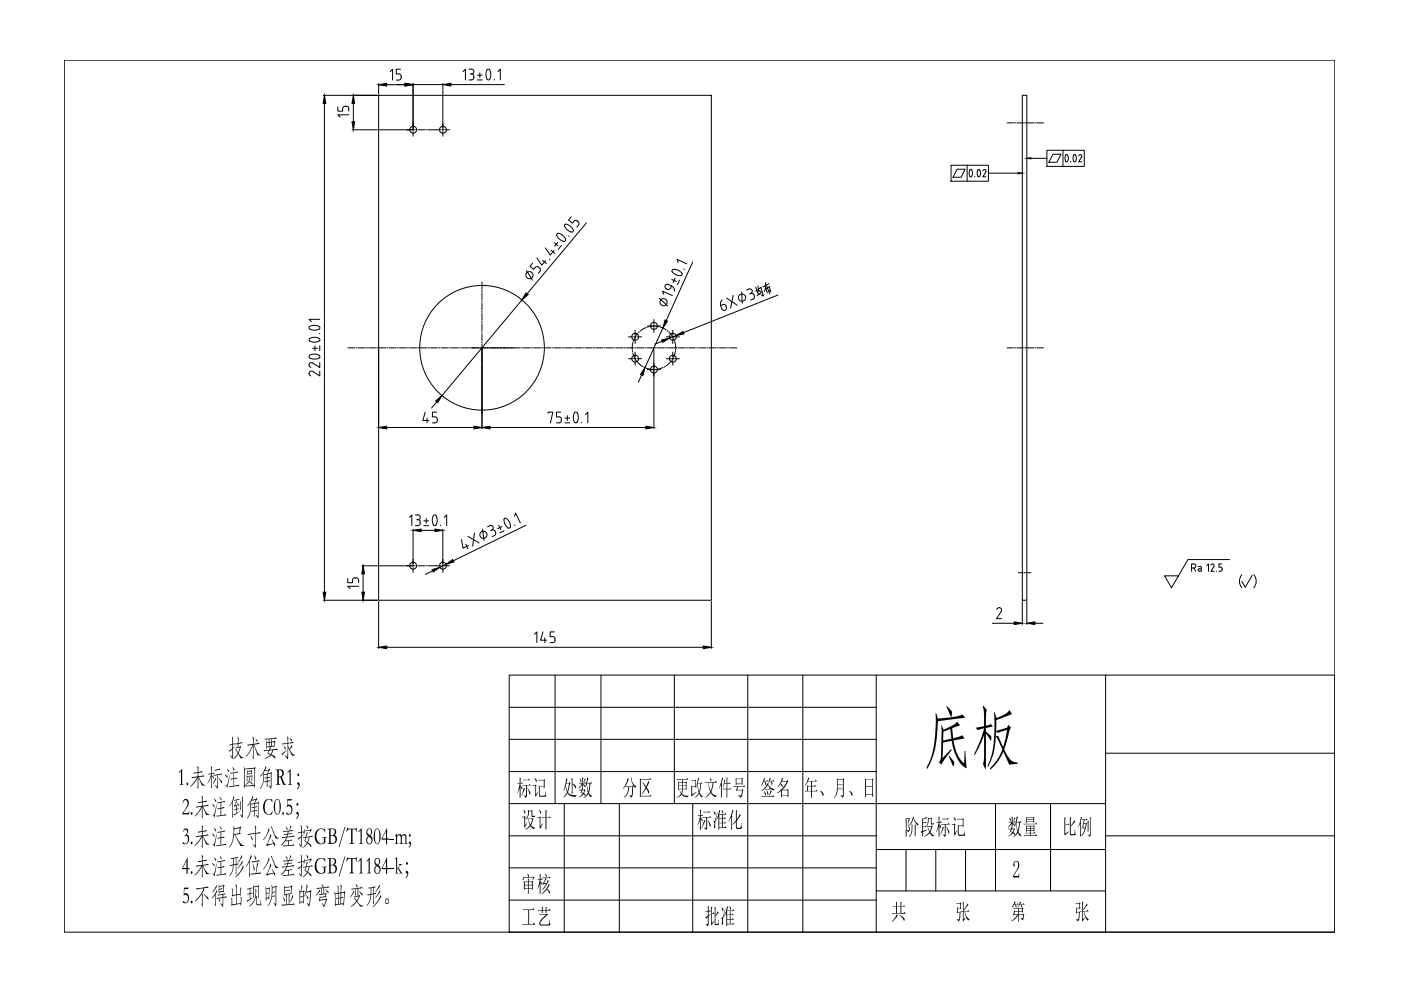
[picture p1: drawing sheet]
<svg xmlns="http://www.w3.org/2000/svg" width="420mm" height="297mm" viewBox="0 0 420 297" stroke-linecap="round" stroke-linejoin="round" font-family="sans-serif">
<!-- layer: 0 -->
<g fill="none" stroke="#000" stroke-width=".3">
<path d="M113.6 28.6h99.7v151.3h-99.7zM306.6 28.6h1.3v151.3h-1.3z"/>
<circle cx="123.9" cy="38.9" r="1.04"/>
<circle cx="132.8" cy="38.9" r="1.04"/>
<circle cx="196.1" cy="97.7" r="1.04"/>
<circle cx="144.6" cy="104.2" r="18.7"/>
<circle cx="190.5" cy="100.9" r="1.04"/>
<circle cx="190.5" cy="107.5" r="1.04"/>
<circle cx="196.1" cy="110.8" r="1.04"/>
<circle cx="201.8" cy="107.5" r="1.04"/>
<circle cx="201.8" cy="100.9" r="1.04"/>
<circle cx="123.9" cy="169.6" r="1.04"/>
<circle cx="132.8" cy="169.6" r="1.04"/>
</g>
<g fill="none" stroke="#000" stroke-width=".3">
<path d="M121.9 38.9h2.4M123.9 36.9v1.5M123.9 38.7v.4M123.9 39.4v1.5M124.7 38.9h.3M125.4 38.9h2M127.8 38.9h.3M128.5 38.9h3.8M132.6 38.9h.4M132.8 36.9v1.5M132.8 38.7v.4M132.8 39.4v1.5"/>
<path d="M133.4 38.9h1.4M302.1 36.8h1.8M304.2 36.8h.4M304.9 36.8h2.1M307.3 36.8h.4M308 36.8h2.1M310.4 36.8h.4M311.1 36.8h1.8M144.5 84.6v2.1M144.5 87v.4M144.5 87.8v2M144.5 90.2v.3"/>
<path d="M144.5 90.8v2.1M144.5 93.3v.3M144.5 93.9v2.1M144.5 96.4v.3M144.5 97v2.1M144.5 99.4v.4M190.5 99v1.5M191.2 99.9l-1.1 1.8M191.7 99.4l-.2 .3M193.8 98.2l-1.8 1M194.2 97.7h1.4M194.5 98h-.4"/>
<path d="M195.9 97.7h.4M196.1 95.8v1.4M196.1 97.5v.4M196.1 98.2v1.5M196.7 97.7h1.4M196.9 97.8l-2.1 .1M197.2 97.8l.4 .1M197.9 98l1.9 .9M200.1 99.1l.3 .2M200.6 99.5l1.3 1.7M201.8 99v1.5M104.3 104.3h2.1"/>
<path d="M106.8 104.3h.3M107.5 104.3h2M109.9 104.3h.3M110.5 104.3h2.1M113 104.3h.3M113.6 104.3h2.1M116 104.3h.4M116.7 104.3h2.1M119.1 104.3h.4M119.8 104.3h2.1M122.2 104.3h.4M122.9 104.3h2.1"/>
<path d="M125.3 104.3h.4M126 104.3h2.1M128.4 104.3h.4M129.1 104.3h2.1M131.5 104.3h.4M132.2 104.3h2.1M134.6 104.3h.4M135.3 104.3h2.1M137.7 104.3h.4M138.4 104.3h2.1M140.8 104.3h.4M141.4 104.3h11.4"/>
<path d="M144.5 100.1v2.1M144.5 102.5v.4M144.5 103.2v2.1M144.5 105.6v.4M144.5 106.3v2.1M144.5 108.7v.4M144.5 109.4v2.1M144.5 111.8v.4M144.5 112.5v2.1M144.5 114.9v.4M144.5 115.6v2.1M144.5 118v.4"/>
<path d="M144.5 118.7v2.1M152.9 104.3h3M156.3 104.3h.3M157 104.3h2.1M159.4 104.3h.3M160.1 104.3h2.1M162.5 104.3h.3M163.2 104.3h2M165.6 104.3h.3M166.3 104.3h2M168.7 104.3h.3M169.3 104.3h2.1"/>
<path d="M171.8 104.3h.3M172.4 104.3h2.1M174.9 104.3h.3M175.6 104.3h2M177.9 104.3h.4M178.7 104.3h2M181.1 104.3h.3M181.8 104.3h2M184.2 104.3h.3M184.8 104.3h2.1M187.3 104.3h.3M187.9 104.3h2.1"/>
<path d="M188.5 101h1.4M188.5 107.5h1.4M189.7 105.1v.4M189.8 102.7l-.2 2.1M189.8 105.8l.8 1.9M190 102l-.1 .4M190.3 101h.3M190.3 107.5h.3M190.3 104.3h.4M190.5 100.8v.4M190.5 101.5v1.5M190.5 105.5v1.5"/>
<path d="M190.5 107.4v.3M190.5 108v1.5M190.8 108l.2 .3M191 101h1.4M191 107.5h1.4M191 104.3h2.1M191.2 108.6l1.6 1.3M193.1 110.1l.4 .1M193.4 104.3h.4M193.8 110.4l2 .4M194.1 104.3h2.1M194.2 110.8h1.4"/>
<path d="M195.9 110.8h.4M196.1 108.8v1.5M196.1 110.6v.4M196.1 111.3v1.4M196.5 104.3h.4M196.6 110.7l-.4 .1M196.7 110.8h1.4M197.2 104.3h2.1M198.9 110.2l-2 .5M199.5 109.8l-.3 .2M199.6 104.3h.4M199.8 101h1.5"/>
<path d="M199.8 107.5h1.5M200.3 104.3h2.1M201.4 108.2l-1.6 1.4M201.6 101h.3M201.6 107.5h.3M201.7 107.6l-.2 .3M201.8 100.8v.4M201.8 101.5v1.5M201.8 105.5v1.5M201.8 107.4v.3M201.8 108v1.5M202 101.5l.2 .4"/>
<path d="M202.3 101h1.5M202.3 107.5h1.5M202.3 102.2l.4 2.1M202.6 105.3l-.7 2M202.6 104.6v.3M202.7 104.3h.1M202.7 104.3h.3M203.4 104.3h2.1M205.8 104.3h.4M206.5 104.3h2M208.9 104.3h.4M209.6 104.3h2.1"/>
<path d="M212 104.3h.4M212.7 104.3h2.1M215.1 104.3h.3M215.8 104.3h2.1M218.2 104.3h.3M218.9 104.3h2.1M302.1 104.3h1.8M304.2 104.3h.4M304.9 104.3h2.1M307.3 104.3h.4M308 104.3h2.1M310.4 104.3h.4"/>
<path d="M311.1 104.3h1.8M144.5 121.1v.4M144.5 121.8v2.1M121.9 169.6h2.4M123.9 167.6v1.5M123.9 169.4v.4M123.9 170.1v1.5M124.7 169.6h.3M125.4 169.6h2M127.8 169.6h.3M128.5 169.6h3.8M132.6 169.6h.4"/>
<path d="M132.8 167.6v1.5M132.8 169.4v.4M132.8 170.1v1.5M133.4 169.6h1.4M305.4 171.7h1.4M307.1 171.7h.4M307.8 171.7h1.4"/>
</g>
<g fill="none" stroke="#000" stroke-width=".3">
<path d="M97 28.6h16.2M97.3 31v146.5M101.3 32v1.3h1.5v-.7M103.9 31.9h-.7l-.4 .7M103.9 31.8l.5 .3 .2 .5M104.6 34.4h-3.3l.7 .7M104.6 32.6v.7M105.6 38.9h17.9M106 31v5.5M113.6 25v3.2M116 25.4h5.5M117 21.5l.7-.8v3.3"/>
<path d="M119.1 25.4h2.4M119.6 22.1l.5 .3 .2 .5M120.1 20.7h-1.3v1.5h.8M120.3 22.9v.4M120.3 23.3l-.4 .6-1.1 .1M123.9 25v13.6M123.9 25.4h9M132.8 25v13.6M135.2 25.4h16.1M138.9 21.5l.7-.8v3.3M140.6 20.7h.8M141.4 20.7a.78 .78 0 0 1 .7 1 .78 .78 0 0 1-1.1 .5"/>
<path d="M141.4 22.1l.5 .3 .2 .5M142.1 22.9v.3M142.1 23.2l-.4 .7-1.1 .1M143.2 24h1.4M143.2 22.5h1.4M143.9 21.8v1.4M146.1 20.9l-.3 .9v1a.92 .92 0 0 0 .7 1.2l.3-.2M146.8 20.9l-.3-.2-.4 .2M146.8 20.9l.4 1.4-.4 1.5M148.2 23.8v.2M149.3 21.5l.7-.8v3.3M285.2 49.5h11.2v4.8h-11.2z"/>
<path d="M287 50.7h2.4l-1.2 2.4h-2.4zM290 49.5v4.8M290.9 52.9h.5M290.9 50.9l-.3 .8 .3 1.2M291.4 50.9h-.5M291.4 50.9l.2 .8-.2 1.2M292.3 52.9v.1M293.8 50.9l-.1-.1a1.26 1.26 0 0 0-.3 2.2l.4-.1M293.8 50.9l.3 .8-.3 1.2M294.8 51.2a.48 .48 0 0 1 .6-.4 .48 .48 0 0 1 .2 .7M295.6 51.6l-.9 1.4h1M296.4 51.9h9"/>
<path d="M309.2 47.5h4.8M314 45h11.2v4.9h-11.2zM315.8 46.2h2.4l-1.2 2.4h-2.4zM318.8 45v4.9M319.6 48.4h.5M319.6 46.5l-.2 .7 .2 1.2M320.1 46.4h-.5M320.1 46.5l.3 .7-.3 1.2M321.1 48.4v.1M322 48.4h.5M322 46.5l-.2 .7 .2 1.2M322.5 46.4h-.5"/>
<path d="M322.6 46.5l.2 .7-.2 1.2M323.5 46.7a.48 .48 0 0 1 .7-.4 .48 .48 0 0 1 .2 .8M324.4 47.1l-.9 1.4h.9M159.7 78.9l-.8 .9 1.1 .9 .7-.7 .8 .1M161 77.3l1.5 2.2 1.1-1.4M162.7 78.1l1.1 .9M163.5 74.3l1.5 2.2 1.2-1.4M164.8 77.6l.1 .2M165.3 75l1.1 .9M166.3 72.8l1.1 .9M167.3 72.6l-1 1.2M167.4 69.9l-.4 .2a2.28 2.28 0 0 0 2.4 2.2l.2-.5"/>
<path d="M167.4 69.9l1.4 .7 .9 1.2M168.4 73.6l-1 1.1M170.5 70.7l.2 .1M171.3 65l-.8 1 1.1 .9 .5-.6M172 69l-.3 .5a2.36 2.36 0 0 1-2.3-2.2 2.34 2.34 0 0 1 2.6 1.7M173.1 66.3l.3 .2M173.1 66.2l-.5-.2-.5 .3M173.4 66.4l.3 .5-.2 .6M173.5 67.5l-.5 .6M175.9 66.8l-17.8 21.3M203.4 78.7l-.4-1 3 1.4M207.7 78.5l-7.9 17.6"/>
<path d="M92.9 97.9a2.36 2.36 0 0 1 3 .3 2 2 0 0 1-2.6 .6l-.6-.4zM95.9 95.7h-3.2l.7 .7M156.5 89.9l-24 28.7M157.9 81.1l1.8 2.9M161.5 80.1l.3 .2M161.8 80.3l.3 .5-.2 .6M161.9 81.4l-.5 .5M197.8 89.4l2.5 2.3M198.8 98.3l-5.4 11.9M199.1 88.2l-.4-.9 2.9 1.3M200.4 85.3l.9 .4M200.5 85.2a.81 .81 0 0 0-1.1 .8 .81 .81 0 0 0 1 .8l.5-.2 .5-.9"/>
<path d="M201.3 85.7l.7 .5 .3 1.1M201.5 83.8l1.3 .6M201.6 81.4l1.1 1 1.5 .2M201.6 81.4v-.4a2.3 2.3 0 0 1 3 1.1l-.4 .5M202.5 83.4l-.6 1.3M203.8 84l-.6 1.3M205.1 80.6l.1 .1M216.6 89.9l-.4 .6-.1 1.1M217.7 91.7l.1 .4M217.7 91.7l-.6-.5-1 .4 .4 1a.74 .74 0 0 0 .9 .4 .74 .74 0 0 0 .5-1M217.9 89.3l3.2 2.2M219.9 88.5l-.8 3.8"/>
<path d="M222.4 87.5l.2 3.4M224.6 86.7l-.7 .2M224.6 86.6a.74 .74 0 0 1 1 .4 .74 .74 0 0 1-.5 1M224.8 88.1a.79 .79 0 0 1 1.3 .3M226.1 88.4l.1 .9-1.1 .6M226.6 86.1l.8 2.1M227.3 85.7l.3 1.8M227.3 86.9l-.6 .4M227.7 87.9l-.7 .8M227.7 87.1l.5 .3M228.2 86.1l.8 2.6-.7-.3M228.2 86.2l-.8 .5"/>
<path d="M228.4 87.5l-.6 .8M229.6 84.7l-.3 2.7M229.6 86.4l.5 1.4M229.9 85.7l1 2.4M230.6 85l-1.8 1M230.7 85.9l.5 1.6-.6-.4M230.7 86l-1 .6M233.3 88.4l-28.3 11.3M92.9 106.5l1.4-.4 1.5 .4M92.9 101.5a2.36 2.36 0 0 1 3 .3 2 2 0 0 1-2.6 .6l-.6-.4zM93.7 104.4h1.5M93.8 108.8a.74 .74 0 0 0-1.1 .3 .74 .74 0 0 0 .5 1"/>
<path d="M94.5 103.7v1.4M95.7 100h.2M95.8 106.6l.1 .3a2 2 0 0 1-2.6 .6l-.6-.4 .2-.5M95.9 111.3v1.4l-2.1-1.4a.74 .74 0 0 0-1.1 .4 .74 .74 0 0 0 .5 1M95.9 108.7v1.5l-2.1-1.4M95.9 103.7v1.4M113.6 104.6v23.9M144.5 104.6v23.9M192.4 112.4l-1 2.2M196.1 104.6v23.9M198.6 102.3l-2.2 .9M202.7 100.6l-1.9 .7"/>
<path d="M116 128.1h26.1M127.5 123.5l-.7 2.5h1.8M128.1 125.3v1.4M129.7 126.7h.7M130.4 124.9a.94 .94 0 0 1 .7 .9 .94 .94 0 0 1-.7 .9M131 123.5h-1.3v1.5h.7M131 120.4l-1.6 1.9M147 128.1h46.7M164.4 123.9v-.4h1.4l-.7 3.2M167.6 124.9l.6 .2 .2 .6M168.2 123.5h-1.3v1.5h.7M168.3 125.7v.3"/>
<path d="M168.4 126l-.5 .7h-1M169.4 126.7h1.5M169.4 125.3h1.5M170.2 124.6v1.4M173 123.7l-.3-.2a2 2 0 0 0-.6 2.6l.4 .6 .5-.1M173.1 123.7l.4 1.4-.4 1.5M174.5 126.6v.1M175.6 124.2l.7-.7v3.2M122.8 155.1l.7-.8v3.3M123.9 158.6v10.6M124.6 154.3h.7M125.3 154.3a.78 .78 0 0 1 .7 1 .78 .78 0 0 1-1.1 .5"/>
<path d="M125.3 155.7a.93 .93 0 0 1 .8 1 .93 .93 0 0 1-.8 .9h-.7M126.3 159h4.1M127.1 157.6h1.4M127.1 156.1h1.4M127.8 155.4v1.4M130 154.5l.4-.2a2.16 2.16 0 0 1 0 3.3 2 2 0 0 1-.6-2.7zM132.1 157.4v.2M132.8 158.6v10.6M133.2 155.1l.8-.8v3.3M142.3 159.8l-.6 3.9M144.7 158.6l.5 3.4M146.8 157.6l-.6 .3"/>
<path d="M146.9 157.6a.74 .74 0 0 1 1 .3 .74 .74 0 0 1-.4 1l.6-.1 .4 .4M147.5 158.9l-.4 .1M148.4 159.2l.2 .9-1 .7M149.6 157.5l.6 1.3M150.6 157.8l-1.4 .7M151.1 155.7l.2 1 .4 .9 .7 .7h.4l.2-.3M151.2 155.7l.2-.3a2.32 2.32 0 0 1 1.7 2.6M151.2 159.1l-1.3 .6M154.3 154.8l.3-1 1.5 2.9M154.4 157.4v.1M157.7 157.4l-21.8 10.7M97 179.9h16.2"/>
<path d="M104.3 173.4v1.3h1.4v-.8a.94 .94 0 0 1 .9-.7 .94 .94 0 0 1 .9 .7v.8M107.5 175.7h-3.2l.7 .7M108.6 169.6h14.9M108.9 172v5.5M129.7 171.1l-2.1 1.1M133.7 169.2l-1.8 .9M138.4 161.7l.5 2.6 1.6-.8M139.7 163.1l.6 1.3M140.3 160.8l3.4 1.9M113.6 180.3v14.1M116 194h94.9M160.3 190.1l.7-.7v3.2"/>
<path d="M162.8 189.4l-.7 2.5h1.8M163.4 191.2v1.4M166.3 189.4h-1.3v1.4h.7a.94 .94 0 0 1 .7 .9 .94 .94 0 0 1-.7 .9h-.7M213.3 180.3v14.1M297.6 186.8h6.6M299.6 182.1l.5 .2 .3 .7-1.5 2.4h1.4M299.6 182.2l-.4 .1-.3 .4M306.6 180.3v6.9M307.9 180.3v6.9M310.4 186.8h2.4"/>
<circle cx="158.8" cy="82.5" r="1.08"/>
<circle cx="199" cy="90.6" r="1.08"/>
<circle cx="222.5" cy="89.2" r="1.08"/>
<circle cx="145" cy="160.3" r="1.08"/>
</g>
<g fill="#000" stroke="#000" stroke-width=".3">
<path d="M97.3 28.6l.4 2.4h-.8zM106 28.6l.4 2.4h-.8zM105.6 36.5h.8l-.4 2.4zM113.6 25.4l2.4-.4v.8zM121.5 25l2.4 .4-2.4 .4zM132.8 25.4l2.4-.4v.8zM307.9 47.5l1.3-.3v.4zM157.7 87.8l.7 .5-1.9 1.6zM199.4 95.9l.8 .4-1.4 2zM202.7 100.6l2.1-1.2 .3 .7zM193.4 110.2l-.6 2.4-.7-.4zM198.4 101.9l2.4-.6-2.1 1.3z"/>
<path d="M113.6 128.1l2.4-.3v.8zM130.7 120.2l1.8-1.6-1.2 2.1zM142.1 127.8l2.4 .3-2.4 .5zM144.5 128.1l2.5-.3v.8zM193.7 127.8l2.4 .3-2.4 .5zM123.9 159l2.4-.4v.7zM130.4 158.6l2.4 .4-2.4 .3zM96.9 177.5h.8l-.4 2.4zM108.5 177.5h.8l-.4 2.4zM108.9 169.6l.4 2.4h-.8zM129.6 170.7l2.3-.6-2 1.4zM133.7 169.2l2-1.5 .4 .7z"/>
<path d="M113.6 194l2.4-.4v.8zM210.9 193.6l2.4 .4-2.4 .4zM304.2 186.4l2.4 .4-2.4 .4zM307.9 186.8l2.5-.4v.8z"/>
</g>
<g fill="none" stroke="#000" stroke-width=".3">
<path d="M19.3 18h381v261.4h-381zM152.7 202.4h247.6v77h-247.6zM262.8 202.4v77M331.6 202.4v77M331.6 225.8h68.7M152.7 250.5h110.1M152.7 240.9h178.9M207.7 240.9v38.5M298.5 240.9v26.1M315.1 240.9v26.1M331.6 250.5h68.7M152.7 269.8h110.1"/>
<path d="M152.7 260.1h110.1M262.8 267h68.8"/>
</g>
<g fill="none" stroke="#000" stroke-width=".3">
<path d="M152.7 212h110.1M166.5 202.4v38.5M180.2 202.4v38.5M202.2 202.4v38.5M224.3 202.4v77M240.8 202.4v77M152.7 221.6h110.1M152.7 231.3h110.1M169.2 240.9v38.5M185.7 240.9v38.5M262.8 254.6h68.8M271.7 254.6v12.4"/>
<path d="M280.6 254.6v12.4M289.6 254.6v12.4"/>
</g>
<g fill="#000">
<path d="M246 237.1l.4 .1 .5 .8a.28 .28 0 0 1 .2 .3 .28 .28 0 0 1-.4 .2zM254.7 237.1l.8 .5 .2 .4-.2 .6zM156.8 272.6h2.9l.2-.4 .4 .6h-1.6v4.2h1.1l.3-.4 .4 .6h-3.8l-.1-.2h1.8v-4.2h-1.5z"/>
<path d="M158.3 236.2l.7 1.2-.1 .8zM156.9 233.7h1.5l.2-.3 .3 .4-1.9 .1zM156.6 235.3h2l.3-.3 .3 .4h-1.2l-.1 3.4a.25 .25 0 0 1-.2 .3 .25 .25 0 0 1-.2-.3l-.4-.4 .6 .1v-.2v-2.9l-1 .1zM157.1 236.1l.4 .4-1.1 2zM155.8 233l.5 .3-.2 1.4 .4-.3 .3 .5h-.7v.6l.5 .5v.4l-.1 .2-.4-.9v3.3l-.3 .1v-3l-.7 1.6 .7-2.6v-.2l-.5 .1-.2-.3h.7z"/>
<path d="M161.4 233.8h1.7l.2-.3 .2 .3-.2 2.3-.2 .2v-.4h-1.2v2.3l.2 .3h1.2l.2-1.3 .3 1.3-.3 .3h-1.6l-.2-.2-.1-3.1 .3 .3h1.2v-1.9l-1.5 .1zM160.3 233.2l.6 .6-.1 .6zM159.7 235.4h.8l.2-.3 .2 .4-.1 .2v2.4l.6-.8-.7 1.5-.2-.4v-2.9l-.6 .1z"/>
<path d="M169.8 234.8l-.1 .7 .5 1.7 .4-2.4zM169.8 233.3l.4 .2-.3 1.2h.7l.2-.3 .3 .4-.6 2.2a.93 .93 0 0 0 1 1.3h1.4l-.1 .2a.79 .79 0 0 1-1.1 .3l-1.1-.6a.31 .31 0 0 0-.3-.3 .31 .31 0 0 0-.3 .1l-1 1 1.1-1.5-.5-1.9-.6 1.5zM171.4 233.2l.4 .3-.1 1.4 .8 .5 .3 .5-.2 .4-.9-1.3v2.8l-.3 .2z"/>
<path d="M174.6 236.9a.39 .39 0 0 0-.1 .6 .39 .39 0 0 0 .5 .1 .39 .39 0 0 0 .1-.5l.1-.2zM173.9 233.4l.4 .5v.5zM175.4 233.3l.3 .3-.6 .9zM174.6 233l.4 .3-.1 1.4h.4l.2-.3 .3 .4h-.9v.3l.5 .2v.5l-.5-.6v.8l-.3 .2 .3 .1-.3 .4h.6l.1-.2 .3 .4-.3 .4a.4 .4 0 0 0-.2 .5 .4 .4 0 0 0 .4 .2l.1 .5-.2-.1a.61 .61 0 0 0-1.1 .2l-.8 .3 1.1-.8 .2-.2-.3-.2a.28 .28 0 0 1-.4-.1 .28 .28 0 0 1 .2-.4v-.3l-.6 .1-.1-.3h.8l.2-1.6-1.1 1.2 1-1.4h-.7l-.2-.2h1zM176 234.8l.5 2.5 .3-2.5zM176.1 233l.4 .3-.5 1.4h1.1l.2-.3 .3 .4h-.5l-.5 2.9 .7 .7a.23 .23 0 0 1 .3 .3 .23 .23 0 0 1-.4 .1v.2l-.5-.7a.27 .27 0 0 0-.3-.3 .27 .27 0 0 0-.2 .3l-1.1 .8 1.2-1.4-.3-2.7-.6 1.2z"/>
<path d="M188.3 233.2l.3 .4-.8 1.6-.9 1.1 .9-1.5zM189.2 233l.3 .3-.1 .5 .5 1.1 .9 .9a.41 .41 0 0 1-.5 .2 .41 .41 0 0 1-.3-.4l-.5-1zM187.6 235.7h2l.2-.2 .2 .3-.4 2.9a.31 .31 0 0 1-.4 .4 .31 .31 0 0 1-.2-.5l-.3-.2h.3a.76 .76 0 0 0 .5-1.1l.1-1.4h-.9l-.6 2.2-1 1 1-1.4 .3-1.3v-.5h-.6z"/>
<path d="M192.7 234.4l.8 1a.29 .29 0 0 0 .4 .3 .29 .29 0 0 0 .1-.5l.4-1.1 .4 .4-.6 1a1.21 1.21 0 0 0 .4 1.5l-.1 .9-.5-1.2a.29 .29 0 0 0-.2-.4 .29 .29 0 0 0-.3 .4l-1 1.3 .9-1.4a1.4 1.4 0 0 0-.4-1.7zM191.9 233.3l.3 .2h2.5l.3-.3 .3 .5h-3.1v4.8h2.6l.2-.3 .4 .5h-3.2l-.1 .2-.3-.3z"/>
<path d="M202.9 233.5h3l.2-.3 .3 .5h-1.6v.7h.8l.2-.2 .3 .3-.2 .2v2l-.2 .2v-.3h-.9l-.3 1.3 .8 .6h1.2l-.3 .5h-.2l-1.4-.6a.34 .34 0 0 0-.4-.1 .34 .34 0 0 0-.2 .3l-1.2 .4 .8-.3 .6-.7-.4-1.1 .6 .8 .1-1.1h-.9l-.2 .3v-2.7l.3 .2h.9v-.7l-1.6 .1zM203.6 234.6v.8h1v-.8zM204.8 234.6v.8h.9v-.8zM203.6 235.5v.9h1v-.9zM204.8 235.5v.9h.9v-.9z"/>
<path d="M207.2 233.9h1.2l.1-.2 .3 .3-.1 1.8-.2 .3v-.3h-.9v2.4l1.3-.8-1.5 1.4-.1-.5v-2.9l.3 .2h.9v-1.5h-1.2zM209.2 234.8l.5 2.5 .3-2.5zM209.4 233.1l.3 .3-.4 1.3h1l.2-.3 .2 .4h-.5l-.4 2.7 .6 .9a.26 .26 0 0 1 .3 .3 .26 .26 0 0 1-.4 .2l-.4-.6a.29 .29 0 0 0-.3-.4 .29 .29 0 0 0-.2 .4l-1.1 .8 1.3-1.5-.5-2.5-.5 1.1z"/>
<path d="M212.9 233.1l.4 .6-.1 .6zM211.4 234.4h3l.2-.4 .4 .6-1 .1-.7 2.7 .8 .8 .8 .3-.2 .2a.41 .41 0 0 1-.4 .2 .41 .41 0 0 1-.3-.4l-.6-.5a.27 .27 0 0 0-.3-.3 .27 .27 0 0 0-.2 .3l-1.6 1.1 1.1-.8 .6-.9-.6-2.8-.8 .1zM212.5 234.6l.7 2.5 .6-2.5z"/>
<path d="M217.2 233.6l.3 .3-.2 .9h.6v-1.8l.4 .3-.2 1.5h.5l.2-.3 .3 .5h-1v1.4h.7l.2-.3 .3 .5h-1.2l.1 2.4-.3 .1v-2.5l-1.1 .1-.1-.3h1.2v-1.4h-.7l-.4 1.1zM216.5 233l.4 .4-.5 1.3 .2 .3-.1 3.9-.3 .2v-3.9l-.7 1.2z"/>
<path d="M220.6 233.2l.3 .2h1.5l.2-.3 .2 .3-.1 1.7-.3 .2v-.3h-1.5l-.3 .4zM220.9 233.5v1.4h1.5v-1.4zM219.9 235.7h3l.3-.4 .2 .5h-2.1l-.2 1h1.4l.2-.3 .2 .4-.3 1.6-.4 .4a.33 .33 0 0 1-.4 .1 .33 .33 0 0 1-.1-.4l-.2-.3 .5 .2 .3-.1 .2-1.5h-1.4l-.2 .2-.2-.3 .3-1-1 .1z"/>
<path d="M229.1 233.1l.4 .4-.4 .6h.8l.2-.4 .2 .5h-.9l.3 .4a.3 .3 0 0 1 .1 .4 .3 .3 0 0 1-.3 .2l-.1-.5a.32 .32 0 0 0-.2-.5 .32 .32 0 0 0-.3 .5l-.6 .9zM230.8 233.1l.4 .3-.4 .7h.9l.2-.4 .3 .5h-1l.5 .6-.2 .5-.3-1.1h-.4l-.5 .7zM230.1 234.8l1 1.2 .8 .4a.23 .23 0 0 1 .4 .1 .23 .23 0 0 1-.3 .3v.2l-.3-.1-1.1-1.1a.3 .3 0 0 0-.3-.5 .3 .3 0 0 0-.3 .4l-.7 .8-1.1 .7 1.3-1.2zM229.2 237l.5 1-.2 .5zM229.9 236.9l.5 .7-.1 .8zM228.4 238.7h2.2l.5-1.8 .4 .4-.8 1.4h.9l.3-.4 .3 .5-3.7 .1zM229.3 236.5h1.3l.3-.3 .2 .4-1.6 .1z"/>
<path d="M234.5 233.1l.4 .4-.4 .6h1.5l.1-.3 .3 .4-1.8 2.5h1.5l.2-.2 .3 .3-.2 2-.2 .2v-.4h-1.7v.3l-.3 .2v-2l-1.3 .7 1.3-1v-.3l.2 .1 .3-.3 1.3-2h-1.5l-1.2 1.6 .8-1.5zM234.1 234.9l.6 .5-.1 .5zM234.5 236.9v1.6h1.7v-1.6z"/>
<path d="M242.3 235.7v1.4h1v-1.4zM242.4 233l.3 .3-.4 .8h2.1l.3-.4 .3 .5h-1.5v1.3h.7l.2-.3 .3 .5h-1.2v1.4h1.1l.2-.4 .4 .5h-1.7l.1 1.8-.3 .2v-2l-1.8 .1-.1-.2h.7v-1.8l.2 .2h1v-1.3h-1l-.9 1.4z"/>
<path d="M251.2 233.7v1.3h1.6v-1.3zM251.2 235.1v1.3h1.6v-1.3zM251 233.3l.2 .2h1.6l.1-.3 .3 .4-.3 5.2a.23 .23 0 0 1-.3 .3 .23 .23 0 0 1-.1-.3l-.4-.4h.7v-1.8h-1.6l-.2 1.4-.9 1.1 .8-1.8z"/>
<path d="M259.7 233.7v2h1.9v-2zM259.7 235.8v2.3h1.9v-2.3zM259.4 233.3l.3 .3h1.8l.2-.3 .3 .3-.2 .2v4.9l-.2 .2v-.6h-1.9v.5l-.3 .2z"/>
<path d="M157 242.8l.5 .4-.1 .7zM156.5 244.8h.7l.1-.2 .4 .3-.2 .2v2.3l.7-.8-.8 1.5-.2-.4v-2.7l-.5 .1zM158.5 245.5l.4 1.3a.23 .23 0 0 0 .2 .3 .23 .23 0 0 0 .2-.4l.3-1.2zM158 245.4h1.6l.1-.3 .3 .4-.6 1.5a.7 .7 0 0 0 .7 1 .23 .23 0 0 1 .4 .1 .23 .23 0 0 1-.3 .3l-.1 .1-.7-.5a.38 .38 0 0 0-.3-.4 .38 .38 0 0 0-.4 .4l-1.3 .7 1.5-1.4-.5-1.8-.2 .1zM158.3 242.8l1.1 .2 .1-.3 .3 .4-.1 1.3 .3 .2a.28 .28 0 0 1 .4-.1 .28 .28 0 0 1 .1 .4h-1l-.1-1.7h-.8l-.1 1.4-.8 1 .6-1.3z"/>
<path d="M161.6 242.8l.7 .6-.1 .6zM161.1 245h.7l.2-.3 .2 .4-.1 .1v2.5l.7-.9-.7 1.6-.3-.4 .1-2.8h-.6zM163.6 242.7l.4 .3-.1 2h.7l.3-.3 .3 .5h-1.3v3.3l-.3 .2v-3.5h-1l-.2-.2h1.2z"/>
<path d="M212.3 245.8l.8 1.3-.1 .8zM210.9 243.3h1.5l.3-.3 .3 .5h-2zM210.7 244.9h2l.3-.3 .3 .5h-1.2v3.2a.32 .32 0 0 1-.3 .4 .32 .32 0 0 1-.4-.3l-.2-.3 .6-.1v-2.9h-1zM211.2 245.7l.4 .4-1.1 2zM209.9 242.7l.4 .3-.1 1.3 .4-.2 .3 .4h-.7v.7l.5 .5v.4l-.1 .2-.4-1v3.3l-.3 .2v-3.1l-.7 1.6 .7-2.8-.5 .1-.2-.3h.7z"/>
<path d="M215.7 242.7l.3 .4-.3 .9h1.6l.2-.3 .4 .5h-1.1v1h.3l.3-.3 .3 .5h-.9v1.2h.4l.2-.3 .4 .5h-1v1.2h.5l.3-.4 .3 .6h-2.2v.4l-.3 .2v-4.2l-.6 1.2zM215.7 244.2v1h.8v-1zM215.7 245.4v1.2h.8v-1.2zM215.7 246.8v1.2h.8v-1.2zM216.3 242.8l.6 .5-.2 .5zM214 243.1l.6 .5-.2 .7zM215.1 243.5l-.7 4.8-.3-.3 .2-1.3-.4-.4 .5-.3z"/>
<path d="M219.6 242.7l.4 .4-.6 1.4 .3 .2-.2 .2 .1 3.6-.3 .3v-3.9l-.8 1.3zM220.7 242.7l.4 .3-.1 2.6 .9-1.7 .3 .5-1.2 1.6v1.9l.1 .2h1l.2-1.3 .3 1.3-.4 .4-1.4-.2-.1-2-1.1 .8 1.1-1.1z"/>
<path d="M273.8 244.8l.4 .2-.2 .2 .4 .8 .7 .8a.26 .26 0 0 1 .3 .2 .26 .26 0 0 1-.2 .3 .26 .26 0 0 1-.3-.2l-.9-1.8-.6 1.4-.8 .7 .8-1.2zM273.4 247.1l.3 .3-.2 2.1-.4 .9-.5 .4 .7-1.2zM274.3 247.1l.4 .3-.1 3.1-.3 .2zM271.9 245.5v3.3l.3 .1a.87 .87 0 0 0 .2-1.4l-.2-.4 .3-1.6zM271.6 245.1l.3 .2h.6l.2-.2 .2 .3-.6 1.6 .6 1.3-.2 .7a.32 .32 0 0 1-.4 .4 .32 .32 0 0 1-.3-.4l-.1-.1v1.8l-.3 .1z"/>
<path d="M276.6 245.2l.3 .2 .9-.5 .2 .4-1.2 .3v.9h.6l.2-.2 .3 .4h-1.1v1h.6l.2-.2 .2 .4h-1v1.1l1.3-.2-1.3 .6v1.2l-.2 .2v-1.3l-.3 .2-.2-.5 .5-.1zM278.3 245l.2 .3h.6l.2-.3 .2 .4-.1 1.3h.5l.1 .4h-.8v-1.7h-.7l-.2 1.6-.5 .6 .4-.8zM278.3 247.8l.5 1.4 .5-1.4zM277.9 247.6h1.4l.2-.2 .2 .3-.5 1.3a.83 .83 0 0 0 .6 1.2l.4 .2a.56 .56 0 0 1-.6 .2 .56 .56 0 0 1-.4-.5l-.4-.4-.9 .7-.8 .3 1.6-1.3-.4-1.6z"/>
<path d="M283.9 247.9l.7 1.1v.9zM282.5 245.4h1.5l.2-.3 .3 .5h-1.9zM282.2 247h2.1l.2-.4 .3 .5h-1.2v3.3l-.3 .4-.6-.7h.7v-3l-1 .1zM282.8 247.8l.3 .4-1.1 2zM281.5 244.7l.4 .3-.2 1.4 .5-.3 .3 .5h-.8v.6l.6 .8-.2 .3-.4-.9v3.3l-.2 .2v-3.1l-.7 1.6 .7-2.7-.6-.1-.1-.2h.7z"/>
<path d="M287 245.4h1.7l.2-.2 .2 .4-.2 .1 .1 2.1-.3 .1v-.3h-1.2v2.3l.2 .3h1.2l.3-1.3 .2 1.2-.2 .4h-1.6l-.3-.3-.1-3 .3 .2h1.2v-1.8l-1.5 .1zM286 244.9l.6 .7-.2 .5zM285.4 247.1h.7l.2-.3 .3 .4-.2 .2v2.4l.7-.8-.8 1.5-.2-.4v-2.9l-.5 .1z"/>
<path d="M303.4 248.6v.1a.37 .37 0 0 0-.1 .5 .37 .37 0 0 0 .5 .1 .37 .37 0 0 0 .1-.5l.1-.2zM302.7 245.1l.5 .5-.2 .5zM304.2 245l.3 .3-.6 .9zM303.4 244.7l.4 .3-.1 1.3h.4l.2-.3 .3 .5h-.9v.3l.5 .2 .1 .4-.2 .2-.4-.8v.9l-.2 .2 .2 .1-.2 .4h.5l.1-.2 .3 .3-.3 .5a.38 .38 0 0 0-.2 .5 .38 .38 0 0 0 .4 .3l.1 .4-.3-.2a.57 .57 0 0 0-.9 .3l-.9 .3 1-.7a.35 .35 0 0 0 .1-.5 .35 .35 0 0 0-.5-.1l.1-.2a.3 .3 0 0 0 0-.5 .3 .3 0 0 0-.4 .1l-.2-.3h.8l.2-.5v-1.1l-.5 .8-.6 .3 1-1.4-.7 .1-.2-.3h1zM304.9 246.5l.4 2.5 .3-2.5zM304.9 244.7l.4 .3-.4 1.3h.9l.2-.3 .4 .5h-.5l-.5 2.8 .6 .8a.26 .26 0 0 1 .3 .2 .26 .26 0 0 1-.3 .3l-.6-.6a.25 .25 0 0 0-.2-.3 .25 .25 0 0 0-.2 .3l-1.1 .9 1.2-1.5-.3-2.7-.6 1.2z"/>
<path d="M307.9 247.7v.5h1v-.5zM309.1 247.7v.5h.9v-.5zM307.9 248.4v.5h1v-.5zM309.1 248.4v.5h.9v-.5zM307.7 247.3l.2 .2h2.1l.1-.2 .2 .3-.1 1.5-.2 .2v-.3h-.9v.6h.9l.3-.3 .3 .5h-1.5v.6h1.3l.3-.4 .3 .6-3.8 .1-.2-.3h1.9v-.6l-1.3 .1-.2-.3h1.5v-.6h-1l-.2 .3zM308 245.2v.4h1.9v-.4zM308 245.8v.5h1.9v-.5zM307.8 244.9l2.1 .1 .1-.2 .3 .3-.1 1.4-.3 .2v-.3h-1.9l-.2 .4zM306.9 246.9h3.6l.2-.3 .3 .5h-3.9z"/>
<path d="M319.2 244.9l.4 .3-.1 .2v1.7h.7l.2-.3 .3 .5h-1.2v2.5l1.1-.5-1.2 1.1-.2-.4zM320.9 244.9l.4 .3-.2 .2v2.1l1.1-1.7 .3 .5-1.4 1.4v2.2l1 .1 .3-1.3 .3 1.3-.3 .4h-1.3l-.2-.3z"/>
<path d="M324.4 245.6h1.2l.3-.3 .3 .4-.9 .1-.3 1h.6l.1-.3 .3 .4-.7 2.4-1 1.3 .8-1.4 .5-2.2h-.6v.2a.5 .5 0 0 0 .1 .8v.6l-.3-.9-.5 .8 .7-2.6zM326.2 245.9l.4 .3-.2 3-.2 .1zM326.8 244.9l.4 .2-.1 5.3a.26 .26 0 0 1-.2 .4 .26 .26 0 0 1-.3-.3l-.4-.2 .7-.2zM324.2 244.8l.3 .3-.5 1.4 .3 .2-.1 3.9-.3 .2v-3.9l-.6 1.1z"/>
<path d="M157.4 264.4v.8h.9v-.8zM158.6 264.4v.8h.9v-.8zM157.4 265.4v.8h.9v-.8zM158.6 265.4v.8h.9v-.8zM157.1 264.1l1.2 .1v-.9l.4 .2-.1 .7h.9l.1-.2 .3 .3-.1 2.3-.3 .1v-.3h-.9v1.4l-.3 .2v-1.6h-.9l-.3 .3zM158.2 261.9l.4 .6-.1 .4zM156.9 262.7l.1 .3h2.9l.1-.3 .3 .5-.6 .6 .2-.7h-2.9v.3a.23 .23 0 0 1 0 .3 .23 .23 0 0 1-.3-.1z"/>
<path d="M163.5 262l.4 .3a.27 .27 0 0 1 .1 .3 .27 .27 0 0 1-.3 .2zM162.7 263h1.9l.2-.3 .3 .5h-1.5l.3 .3-.8 1.2h.8l.4-1 .3 .4-1.3 2-.8 .7 1.4-2-.9 .4-.2-.5 .7-1.5h-.7zM164.6 264.9l.3 .4-.5 .7a.69 .69 0 0 0 .4 1.1l.1 .2a.29 .29 0 0 1 .1 .3 .29 .29 0 0 1-.3 .2l-.3-.7a.35 .35 0 0 0-.2-.4 .35 .35 0 0 0-.4 .2l-1.4 1.1 1.4-1.5zM161.9 261.9l.3 .3-.1 1.3 .4-.3 .3 .5h-.7v.6l.5 .4 .1 .5-.2 .1-.4-.9v3.4l-.2 .2v-3.2l-.7 1.7 .7-2.7-.7-.3h.7z"/>
<path d="M161.3 272.8h1.2v-1l.4 .2-.2 .8h.9v-1l.5 .3-.2 .7h.6l.3-.4 .4 .6h-1.3v.5l-.3 .2v-.7h-.9v.6l-.2 .2v-.8l-1.1 .1zM161.7 274h2.1l.2-.3 .3 .5-1.2 1-1 1.2a.44 .44 0 0 0-.1 .5 .44 .44 0 0 0 .4 .2h2.1l.2-.3v-1.1l.4 1.3-.4 .4-2.7-.1-.3-.4 .2-.8 1.9-1.9-1.9 .1z"/>
<path d="M213.2 271.8l.5 .3-.2 1.7 .5-.3 .3 .4h-.8v2.8l.8-.6-.9 1.3-.2-.5zM214.3 271.8l.4 .3-.1 .2v2.1l.7-1.3 .3 .5-1 .9v2.3l.1 .2 .5-.1 .1-1.1 .1 .8a.38 .38 0 0 1 .2 .4 .38 .38 0 0 1-.4 .3h-.6l-.3-.2zM212.3 271.6l.4 .3-.2 1.2 .4-.3 .3 .4h-.7v1.2l.6-.2-.6 .5v2.3l-.4 .6-.5-.7h.7v-2.1l-.5 .6-.3-.4 .8-.5v-1.3l-.6 .1-.1-.2h.7z"/>
<path d="M218 271.7l.4 .3-.4 .9h1.6l.3-.4 .3 .6h-1.1v1.1h.4l.2-.4 .3 .5h-.9v1.2h.5l.2-.3 .3 .5h-1v1.2h.5l.3-.3 .3 .5h-2.1v.4l-.3 .2v-4.2l-.7 1.1zM218.1 273.1v1.1h.8v-1.1zM218.1 274.3v1.2h.8v-1.2zM218.1 275.7v1.2h.8v-1.2zM218.7 271.7l.6 .6-.2 .5zM216.4 271.9l.5 .7-.1 .6zM217.5 272.3l-.6 2.9-.1 1.4a.28 .28 0 0 1 .1 .3 .28 .28 0 0 1-.4 .1l.1-1.5-.4-.4 .6-.3z"/>
<path d="M269 271.7v2h1.1v-2zM268.7 270.3l.4 .2-.1 1.1h1.1v-1.4l.3 .3-.1 1.1h.6l.2-.3 .3 .4h-1.1v2h.6l.3-.4 .4 .6h-4l-.1-.2h1.2v-2l-.8 .1-.2-.2h1zM268.9 274l.4 .5-1.7 1.8zM269.9 274.2l1.3 1v.8z"/>
<path d="M288.7 270.3l.5 .2-.2 .2v2.4h1.1l.3-.4 .3 .5h-1.3l.4 1.4 .6 .7a.25 .25 0 0 1 .4 .2 .25 .25 0 0 1-.3 .3l-.1 .2-.7-1-.4-1.8h-.3v2.3l.7-.4-.8 1.1-.2-.4 .1-2.6-.5 .1-.2-.2h.7zM290.1 270.8l.3 .5-1.4 1.5zM286.8 270.8h1.1l.1-.3 .3 .3-.2 .2 .1 1.4-.3 .1v-.3h-.6l-.1 1.2h.6l.1-.3 .3 .4-.4 2.3a.28 .28 0 0 1-.3 .3 .28 .28 0 0 1-.3-.3l-.3-.2 .2-.1a.42 .42 0 0 0 .5 0 .42 .42 0 0 0 .1-.5l.1-1.4h-.6l-.1 .2-.2-.3 .1-1.6 .9 .2v-1.2l-1 .1z"/>
<path d="M304.2 270.2l.4 .3-.3 .5h.7l.2-.3 .3 .4h-1l.4 .5-.2 .4-.3-.9h-.2l-.7 1zM305.9 270.2l.4 .4-.4 .4h.9l.2-.3 .3 .4h-1.1l.3 .5-.1 .4-.3-.9h-.3l-.6 .9zM303.9 272.2h2.6l.1-.3 .3 .4-.2 .1 .1 1-.3 .2v-.3h-1v.8h1.3l.2-.3 .2 .4-.3 1.3a.31 .31 0 0 1-.4 .3 .31 .31 0 0 1-.2-.4l-.3-.3 .3 .1a.4 .4 0 0 0 .5-.1 .4 .4 0 0 0 0-.5v-.4h-1.3l.1 1.9-.3 .2v-2l-.9 1.2-1.1 .6 1-.8 .7-1.1h-.9v.2l-.3-.2 .3-1.4 .3 .3h.9v-.8l-1.2 .1zM305.5 272.3v.8h1v-.8zM304.3 273.3l-.1 .8h1.1v-.8z"/>
<path d="M324.5 270.3l.4 .2-.1 .2v2.4h1.1l.3-.4 .3 .5h-1.4l.6 1.5 .9 .8-.3 .2a.28 .28 0 0 1-.3 .2 .28 .28 0 0 1-.2-.4l-.8-2.3h-.2v2.3l.6-.4-.7 1.1-.2-.4v-2.6l-.5 .1-.1-.2h.6zM325.9 270.8l.3 .5-1.4 1.5zM322.6 270.8h1.1l.1-.3 .3 .3-.2 .2v1.4l-.2 .1v-.3h-.6l-.1 1.2h.6l.1-.3 .2 .4-.4 2.3a.28 .28 0 0 1-.3 .3 .28 .28 0 0 1-.2-.3l-.3-.2 .1-.1a.42 .42 0 0 0 .6 0 .42 .42 0 0 0 .1-.5l.1-1.4h-.6l-.2 .2-.2-.3 .2-1.6 .9 .2v-1.2l-1 .1z"/>
</g>
<!-- layer: 0 -->
<g fill="#000">
<path d="M54.5 230.6h.1v4.3l.4 .3h-1.2l.5-.4v-3.6l-.6 .5-.1-.1zM59.2 229.7l.4 .4-.1 .7a.43 .43 0 0 0 .1 .6 .43 .43 0 0 0 .6-.2l.4-.1 .2 .3-1.3 .2v1.1l1.5-.3 .3 .3-1.7 .2 .9 1.8 1.1 .7-1 .1-1.1-2.5v3.5l-.3-.5 .1-2.9-.9 1.5-1.3 1.2 1.7-2.3a.27 .27 0 0 0 .3-.3 .27 .27 0 0 0-.4-.2l-1 .3-.3-.3 1.9-.3v-1.1l-1 .3-.3-.3 1.3-.2zM86.2 239.5l1.3-.1-.1 .5-1.1 .1-.1 1.3h.9l.6 1-.2 1.3-.5 .5-.6 .1a.37 .37 0 0 1-.5-.1 .37 .37 0 0 1 .1-.5l.8 .4 .6-.9-.1-.8-.3-.6-.4-.1-.5 .3zM87 230.6h.2v4.3l.4 .3h-1.2l.4-.3v-3.7l-.6 .5v-.1zM55.3 248.5l.7-.2 .3 .3 .1 .7-.2 .5a.27 .27 0 0 0-.3 .3 .27 .27 0 0 0 .4 .2l.4 .7-.1 1.1-.5 .8-.9 .1a.26 .26 0 0 1-.4-.1 .26 .26 0 0 1 .2-.3l.8 .3 .6-1-.2-1.2-.3-.2-.6 .1 .8-.9v-.5l-.5-.5-.6 .7zM55.1 239.7l.6-.3 .5 .2 .5 1.1-.3 1-1.4 2h1.4l.4-.5-.1 .9h-1.7a.25 .25 0 0 1-.4-.1 .25 .25 0 0 1 .2-.3l1.4-2.6-.1-.9-.4-.4-.4 .1-.5 .8zM60.5 238.5l.4 .4-.1 .7a.43 .43 0 0 0 .1 .6 .43 .43 0 0 0 .6-.1l.4-.2 .2 .4-1.3 .2v1.1l1.5-.4 .3 .4-1.7 .2 1.1 2 .9 .5h-1l-1.1-2.5-.1 3.6-.2-.5 .1-2.9-1.1 1.7-1.1 1 2-2.8-1.4 .2-.3-.3 1.9-.2v-1.1l-1.1 .2-.2-.2 1.3-.2zM60.5 247.4l.4 .4-.1 .7a.44 .44 0 0 0 .1 .6 .44 .44 0 0 0 .6-.1l.4-.2 .2 .3-1.3 .2v1.1l1.5-.3 .3 .3-1.7 .2 1.1 2 .9 .5-1 .1-1.1-2.5-.1 3.5-.2-.5 .1-2.9-1.1 1.8-1.1 .9 2-2.8-1.4 .3-.3-.3 1.9-.3v-1l-1.1 .2-.2-.3 1.3-.2zM79.6 239.9l.6-.4 1.1 .1a.56 .56 0 0 1 .3 .9l-.5-.8h-.9l-.7 1-.1 1.7 .3 1.1 .5 .5 1-.1 .6-.8-.1 .3a.97 .97 0 0 1-1.4 .8l-1-.6-.4-1.1 .1-1.4zM94.9 249l1.1-.7h.8l.7 .4v.9l-.2-.6-.6-.5h-.6l-.6 .3-.5 1-.1 1.2 .4 1.2 .5 .5 .6 .2 .5-.2 .2-.3v-1.2l-.6-.3h1.6l-.5 .3v.9a1.18 1.18 0 0 1-1.5 1l-1.1-.5-.5-1-.1-1.5zM95 257.8l1-.6h1l.5 .3 .1 .9-.9-1.1h-.6l-.6 .3-.5 1.1-.1 1.1 .4 1.2 .6 .7h.9l.3-.5v-1.2l-.6-.2h1.6l-.5 .3v.8a1.18 1.18 0 0 1-1.5 1l-1-.4-.6-1.1-.1-1.4zM103.3 247.9h.3l-1.8 6h-.2z"/>
<path d="M103.3 256.7h.3l-1.8 6.1h-.2zM104.1 248.1l.3 .3h2.3l.3-.4v1.4l-.3-.7-1-.1v4l.6 .3h-1.6l.6-.4v-3.9l-.9 .1-.5 .7zM104.1 256.9l.3 .3h2.3l.3-.3v1.4l-.1-.1a.57 .57 0 0 0-.5-.8h-.7v4.1l.6 .3h-1.6l.6-.4v-4l-.9 .1-.5 .8zM108.2 248.4l.3-.1v4.3l.4 .3h-1.2l.4-.4v-3.6l-.6 .6-.1-.2zM116.9 251.4h1.2v.3h-1.2zM119 249.9l.1 .7 .5-.5h.6a.36 .36 0 0 0 .4 .3 .36 .36 0 0 0 .4-.3l.4-.1 .4 .5 .1 2.1 .3 .4-1-.1 .4-.3v-1.6l-.4-.6-.7 .4v1.8l.4 .4h-1.1l.4-.5v-1.5l-.4-.6-.7 .4v1.9l.4 .3h-1.1l.4-.4v-1.8a.43 .43 0 0 1-.2-.4 .43 .43 0 0 1 .3-.4zM55.2 266.1l1.3-.2-.1 .6h-1.1l-.1 1.3 .7-.1 .3 .2 .5 1.1-.3 1.3-.6 .4h-.5a.28 .28 0 0 1-.5-.1 .28 .28 0 0 1 .3-.4l.5 .4 .3-.1 .5-1-.1-.7-.3-.5-.4-.2-.5 .3zM60.5 256.2l.4 .4-.1 .5a.52 .52 0 0 0 0 .8 .52 .52 0 0 0 .8-.1l.3-.2 .2 .4-1.3 .2v1l1.5-.3 .3 .3-1.7 .3 1.1 2 .9 .5h-1l-1.1-2.5-.1 3.6-.2-.5 .1-2.9-1.1 1.7-1.1 1 2-2.8-1.4 .2-.3-.3 1.9-.3v-1l-1.1 .2-.2-.3 1.3-.1zM70.6 265.1l.5 .4-.1 2.6 1-.2v-1.9l.4 .4-.3 2.2-.2-.4-.9 .2v2.4l1.2-.1v-1.9l.3 .4-.3 2.3-.1-.6-2.3 .4-.2 .2-.3-.2 .1-2.2 .3 .4v1.6l1.1-.2v-2.5l-1.1 .3-.2-.3 .2-.2-.2-2 .3 .4v1.7l1-.2zM108.3 257.2h.2v4.3l.4 .3h-1.2l.4-.4v-3.7l-.6 .6-.1-.2zM110.7 257.2h.2v4.3l.4 .3h-1.2l.4-.3v-3.8l-.6 .6v-.2zM116.9 260.2h1.2v.3h-1.2z"/>
<path d="M118.5 257.3l.6-.3v3.2l.5-.4a.43 .43 0 0 0 .3-.4 .43 .43 0 0 0-.3-.4h1l-1.1 1.1 1.3 1.7h-1.1l.3-.3-.7-1.2h-.2v1.2l.3 .3h-.9l.3-.3v-3.9z"/>
<path d="M280.6 213.8l.2-.1 .5 1.7 3.9-.4-1.4-3.2 .1-.2 1.7 1.7-.3 1.7 1.9-.3 1.4-.5 .8 .9-8.1 1.1-.4 5.5-.4 2.5-.9 3-1.5 3.3-.3-.3 1.5-3.4 .8-3.2 .5-5.5zM282.3 217.5l.1-.1 .6 1.3 2.5-1.1 1.6-1.2 .8 1-1.3 .5a.8 .8 0 0 0-1 1l.2 2a.56 .56 0 0 0 .4 .4 .56 .56 0 0 0 .6-.2l1.7-.7 .7 .8-3.2 .8 1.1 4 1 1.7 1.1 1.2 .1-3.9 .2 .1 .3 5.2-1.5-1.1-1.4-2.2-.8-2.1-.7-2.9-2.6 .6-.1 4.6 2.6-2.7 .1 .3-3.1 4.4-.7-.7 .4-.8 .2-1.2zM282.9 219.3l-.1 2.7 2.5-.6-.3-2.9zM284.6 226.4l1.6 2-.3 1.4-1.4-3.2z"/>
<path d="M294.9 211.5l1 1.4-.2 4.7 1.5-.6 .5 .7-2 .5v1.1l1.6 1.3v1.1l-.1 .3-1.5-2.2-.2 10.8-.7-1.6 .3-1.7v-7l-1.9 4.5-.9 1.6-.2-.3 1.8-3.9 1.1-3.4 .1-.5-1.8 .5-.8-.7 2.6-.4v-4.3l-.4-1.7zM298.1 213.5l.2-.1 .6 1.9 3-1.5 .7-.9h.2l.6 1-.2 .3-4.4 1.6-.1 3.3 3.3-1 .4-.8 .8 .9-.6 1.1-.9 3.6a2.5 2.5 0 0 0 0 2.9l1.5 2.1 2 .7v.3l-2.5 .3-1.8-3.9-1.9 3.3-2 2.1-.1-.3 2.6-3.4 1.1-2.4-1.9-4h.7l1.4 3.3 1.2-5-2.7 .8-.6-.5-.6 5.9-.8 2.7-1 2.1-.2-.2 1.4-3.9 .5-2.9 .3-4.4z"/>
<path d="M63.3 229.6l.3 .5-.1 1.6 .6-.2 .3 .2-.9 .3v.5l.6 .4v.4l-.6-.7v3.8l-.2-.6v-3.1l-.5 1.2-.6 .8 .9-2a.31 .31 0 0 0 .2-.4 .31 .31 0 0 0-.3-.2l-.3 .1-.3-.3 .9-.1zM64.3 230.8l1.5-.4 .3 .3-1.5 .3zM63.9 232.3l2.5-.5 .3 .3-1.5 .2 .2 .2-.2 3.9-.8-1.1 .7 .5 .1-2.7a.45 .45 0 0 0 0-.6 .45 .45 0 0 0-.6 0h-.4zM64.6 233l.2 .6-.9 1.6zM65.6 233.2l1 1v.6z"/>
<path d="M65.9 238.8l.6 .7-.2 .5zM64.2 239.3l.6 .6v.5zM65.1 240.5l2.2-.5 .2 .3-1.1 .2v1.6l.7-.2 .3 .3-1 .2v1.9l1.2-.2 .3 .3-2.7 .4-.4-.3 1.3-.1v-2l-.8 .2-.1-.3 .9-.2v-1.5l-.8 .2zM63.6 241l.7 .5v.5zM65 241.1l-.7 3.9-.5-.9 .4 .3z"/>
<path d="M70 238.6l.3 .5-.5 1-.1 5.1-.2-.6 .2-4.1-.9 1.1 .9-1.5zM72.5 238.7l.4 .4-.2 6.1-.8-1.1 .7 .5zM70.1 239.8l1.5-.4 .3 .2-1 .3 .1 .4-.5 1.1 .9-.3-.2-.6 .5 .8v.4l-.2-.4-.7 .2 .3 .3a.32 .32 0 0 0-.1 .4 .32 .32 0 0 0 .4 .1l.3 .2-.7 .2v1l.9-.4-1.7 1.1-.2-.2 .9-.4v-1.1l-.6 .2-.2-.2 .8-.2-.1-.5a.31 .31 0 0 0-.1-.4 .31 .31 0 0 0-.4 .2l-.2-.3 .3-.2 .4-1a.3 .3 0 0 0-.1-.4 .3 .3 0 0 0-.4 .1zM72 240.1l.3 .4-.1 2.4-.2-.4z"/>
<path d="M69.7 230l.6 .6-.1 .5zM68.1 230.4l.6 .7-.1 .5zM69 231.7l2.1-.5 .3 .3-1.2 .2v1.6l.8-.3 .2 .3-1 .2v2l1.3-.3 .3 .3-2.8 .4-.3-.2 1.3-.2v-2l-.8 .2-.2-.3 1-.1v-1.6l-.8 .2zM67.5 232.1l.7 .5v.6zM68.8 232.2l-.6 3.9-.6-.8 .5 .2z"/>
<path d="M69.6 220.9l.3 .2v1.9l.4-.2 .2 .2-.6 .2v1l.6-.4-.6 .6-.2 3.1-.7-1 .1-.2 .5 .6 .1-2.4-.8 .8-.3-.2 1.1-.8v-1.1l-.7 .2-.3-.2 1-.2zM71.3 220.9l.3 .3-.1 1.5 .9-.3 .3 .3-1.2 .3v.9l.6-.3 .2 .2-.6 1.5a.9 .9 0 0 0 .4 1.3l1 .6-.9 .1-.8-1.3-.8 1.1-.7 .4 1.4-1.7-.7-1.2h.4l.4 1 .4-1.1a.32 .32 0 0 0-.1-.5 .32 .32 0 0 0-.4 .2l-.6 .1-.2-.1 .8-.3v-.9l-.6 .2-.2-.3 .8-.1z"/>
<path d="M73.1 229.8l.2 .6 3-.3 .1-.2 .2 .3-.3 5.9-.2-.5-2.7 .1-.1 .5-.2-.6zM73.4 230.6v4.9l2.5-.2a.34 .34 0 0 0 .4-.1 .34 .34 0 0 0 0-.5v-4.3zM74.1 230.8l.2 .3 1-.1 .1-.2 .2 .3-.2 .6 .2 .3-1.3 .1v.3zM74.3 231.3v.6l.9-.1 .1-.6zM73.9 232.3l.2 .3 1.4-.1 .1-.2 .2 .2-.2 1.8-.2-.4 .1-1.2-1.3 .1-.1 1.6zM74.7 232.9l.2 .4-.2 .8 1 .6v.5l-.5-.5a.36 .36 0 0 0-.2-.4 .36 .36 0 0 0-.4 .1l-1 .9 1-1.2z"/>
<path d="M75.7 220.9l.5 .3-.2 1.8 1.6-.4 .3 .3-1.7 .3 1.1 2.5 .9 .6-1 .1-1.2-3.2v4.4l-.3-.7 .2-3.5-.9 1.9-1.2 1.4 .9-1.3 .9-1.8a.26 .26 0 0 0 0-.4 .26 .26 0 0 0-.4 .1l-.8 .2-.3-.3 1.8-.2zM76.6 221.4l.6 .5-.1 .5z"/>
<path d="M79.6 229.6l.3 .6-.5 .7 1.2-.2 .1-.4 .3 .4-.7 1.2 .8-.2 .2-.3 .2 .2-.2 4.8-.7-1 .6 .4v-3.9l-1 .2v.9l.6-.3 .2 .3-.8 .2v.9l.6-.3 .2 .3-.8 .2v1.8l-.3-.6 .1-1.2-.6 .2-.2-.3 .8-.1v-.9l-.5 .2-.2-.2 .7-.2v-.8l-.8 .1-.3 2.6-1 1.6 .9-1.8 .1-3-.9 1 1-1.4zM79.3 231.2l-.3 .4 .1 .5 1.1-.2 .4-1z"/>
<path d="M82.6 230.7l1.6-.1 .7 .3 .2 1.3-.6 .6 .8 2 .5 .4h-.9l-.8-2.2h-.5v1.9l.5 .4h-1.5l.6-.3v-4zM83.7 230.8l-.1 1.9h.4l.6-.5v-.7l-.3-.6z"/>
<path d="M82.7 239.6l.5-.2 .5 .4 .5 1.5-.1 1.8-.3 .7-.6 .4-.4-.1-.4-.5-.3-1.1 .1-1.8zM82.8 239.8l-.3 .9v2.2l.3 .9 .4 .3 .3-.2 .2-.6 .1-2.3-.2-1.1-.4-.3z"/>
<path d="M79.3 221.4l3.4-.4 .3 .3-1.4 .2-.1 .8 .7-.1 .1-.2 .3 .2-.3 1.3 .2 .2-1.4 .2 .2 .3-.4 .5 2.1-.3 .3 .3-1.3 .1-.6 1.3 1 .6 .2 .7-.9-.7a.75 .75 0 0 0-1.2 .2l-1.1 .6-.1-.2 1.4-.8a.28 .28 0 0 0 .3-.3 .28 .28 0 0 0-.4-.2 .37 .37 0 0 1-.4-.3 .37 .37 0 0 1 .3-.4l.1-.3-1.3 .2-.3-.3 1.7-.2 .3-.8-.9 .1-.1 .5-.2-.5v-2l.2 .5 .6-.1v-.8l-1 .1zM80.8 221.6v.8l.6-.1v-.8zM81.5 222.5v1.1l.6-.1 .1-1zM80.8 222.6v1.1l.5-.1v-1.1zM80.1 222.7v1.1l.6-.1-.1-1.1zM80.8 225l-.3 .7 .3 .1a.36 .36 0 0 0 .4 .2 .36 .36 0 0 0 .3-.4l.2-.7z"/>
<path d="M86.1 220.8l.4 .3-.1 1.6 1.4-.4 .3 .3-1.7 .3v.8l.4 .8 .8-1.2 .1 .6-.4 .3a.85 .85 0 0 0 .2 1.4l1 .8-.9 .1-1.2-2.3-.1 3.4-.9-1.2 .8 .5v-4l-1.4 .3-.3-.3 1.7-.2zM86.9 221.2l.6 .5v.5zM85.1 223.6l.6 .6-.1 .5zM84.3 226.1l1.7-1.3-1.4 1.5z"/>
<path d="M89.1 232.2a.35 .35 0 0 1 .7 0 .35 .35 0 0 1-.7 0zM89.2 234.6h.4l.3 .5-.1 .7-.6 .8 .2-.5a.56 .56 0 0 0 .2-.6 .56 .56 0 0 0-.4-.5z"/>
<path d="M56.1 257.2l.2 3h.5v.3h-.5v1.4h-.4v-1.4h-1.3v-.2zM55.9 257.9l-1 2.3h1z"/>
<path d="M65.9 247.6l.6 .8-.1 .4zM64.2 248.2l.6 .6v.5zM65.1 249.4l2.2-.5 .2 .3-1.1 .2v1.6l.7-.3 .3 .3-1 .2v2l1.2-.3 .3 .3-2.7 .4-.4-.2 1.3-.2v-2l-.8 .2-.1-.2 .9-.2v-1.6l-.8 .2zM63.6 249.8l.7 .5v.6zM65 249.9l-.7 3.9-.5-.8 .4 .2z"/>
<path d="M65.9 256.5l.6 .7-.1 .5zM64.2 257l.6 .6v.5zM65.1 258.2l2.1-.4 .3 .2-1.1 .2v1.6l.7-.2 .3 .3-1 .2v1.9l1.2-.3 .3 .4-2.7 .4-.4-.3 1.3-.1v-2l-.8 .2-.1-.3 .9-.2v-1.5l-.8 .2zM63.6 258.7l.7 .5v.5zM65 258.8l-.7 3.9-.5-.9 .4 .3z"/>
<path d="M72.4 256.3l.3 .7-1.4 1.5zM69.1 257.3l2-.5 .3 .3-.5 .1v1.8l.4-.3 .3 .3-.7 .2v3l-.3-.4 .1-2.6-.6 .1-.4 2.1-.9 1.2 .8-1.4 .2-1.2a.38 .38 0 0 0-.1-.6 .38 .38 0 0 0-.5 .1l-.4-.2 1.1-.2v-1a.38 .38 0 0 0 .1-.5 .38 .38 0 0 0-.5-.1zM70.1 257.3v1.8l.6-.1v-1.8zM72.6 258l.2 .6-1.5 1.8zM72.8 259.4l.3 .6-1.2 1.7-1.3 1.3 1.5-1.8z"/>
<path d="M70 247.5l.3 .7 1.6-.2 .1-.3 .3 .3-.3 1.6 .2 .3-1.7 .3 1.5 2.5 1.3 .8-1.1 .1-1.8-3.4-.2 .1-.5 2.4-1 1.4 .9-1.7 .3-1.1zM70.3 248.5l-.1 1.5 1.6-.3 .1-1.5z"/>
<path d="M75.2 256.2l.3 .6-.6 1.1v5l-.3-.5 .2-4.1-1.1 1.4 1.1-2zM76.3 256.4l.5 .8-.1 .6zM75.4 258.3l2.2-.5 .3 .3-2.3 .5zM77 258.5l.4 .6-.5 2.1a.4 .4 0 0 0 .2 .5 .4 .4 0 0 0 .5-.1l.4-.1 .3 .3-2.8 .4-.4-.3 1.6-.2zM75.8 259l.6 1.5-.2 .6z"/>
<path d="M75.7 238.5l.3 .6-.5 .7 1.2-.3 .2-.3 .2 .4-.6 1.1 .8-.2 .1-.3 .3 .3-.2 .3v4.4l-.1 .1-.7-1.1 .6 .4 .1-3.9-1.1 .3v.9l.6-.3 .2 .3-.8 .2v.9l.6-.3 .3 .3-.9 .1v1.8l-.2-.6 .1-1.1-.7 .1-.2-.2 .9-.1v-.9l-.6 .1-.2-.2 .8-.1v-.9l-.9 .2-.3 2.6-.9 1.6 .8-2 .2-2.8-1 1 1.1-1.5zM75.4 240l-.2 .5 .1 .5 1-.3 .4-1z"/>
<path d="M76.4 247.4l.4 .5-.1 1.8 1.2-.3 .3 .3-1.5 .2-.1 4.2-.9-1 .8 .4 .1-3.6-2.1 .4-.3-.3 2.4-.3zM75.1 250.5l.6 .9-.1 .6z"/>
<path d="M81.3 247.7l.3 .1 1.1 2.9 .9 .6-.9 .1zM80.5 248.2l.3 .6-1.8 3 1.1-1.9zM81.1 249.9l.2 .7-1.1 2.5 1.8-.3-.5-1.2 1 1.4-.1 .7-.3-.8-2 .7-.3-.4 .8-1.3z"/>
<path d="M84.9 249.2l1.8-.2 .4-1.6 .2 .5-.2 .6a.3 .3 0 0 0-.2 .4 .3 .3 0 0 0 .5-.1h.2l.3 .2-1.4 .2v.3a.3 .3 0 0 0 .1 .4 .3 .3 0 0 0 .4-.1l.3-.2 .3 .3-1.2 .2-.2 .7 1.9-.4 .3 .3-2.3 .3-.3 .5a.27 .27 0 0 0-.2 .5 .27 .27 0 0 0 .5-.1l1.3-.3 .2 .3-.9 .2v1.3l1.4-.3 .2 .3-3.3 .3-.2-.2 1.7-.1v-1.3l-.8 .1-.2-.1-1.2 1.3 1.4-1.9a.26 .26 0 0 0 .2-.4 .26 .26 0 0 0-.5 0l-.7 .1-.3-.2 1.6-.2v-.3a.25 .25 0 0 0 0-.4 .25 .25 0 0 0-.4 .1l-.3 .1-.2-.2 1.1-.2 .1-.7-1.2 .2zM85.7 247.6l.5 .8-.1 .5z"/>
<path d="M84.9 258l1.8-.2 .4-1.6 .2 .5-.2 .6a.3 .3 0 0 0-.2 .5 .3 .3 0 0 0 .5-.1l.2-.1 .3 .3-1.4 .2v.2a.31 .31 0 0 0 .1 .5 .31 .31 0 0 0 .4-.1l.3-.2 .3 .3-1.2 .2-.2 .6 1.9-.3 .3 .3-2.3 .2-.5 1 1.8-.3 .2 .3-.9 .1v1.3l1.4-.2 .2 .3-3.3 .3-.2-.3 1.7-.1v-1.3l-.8 .2-.2-.2-1.2 1.4 1.6-2.4-1.2 .2-.3-.3 1.6-.1v-.4a.25 .25 0 0 0 0-.4 .25 .25 0 0 0-.4 .2l-.3 .1-.2-.3 1.1-.1 .1-.7-1.2 .2zM85.7 256.5l.5 .7-.1 .5z"/>
<path d="M88.8 241.1a.35 .35 0 0 1 .7 0 .35 .35 0 0 1-.7 0zM89 243.4a.94 .94 0 0 1 .3 1.6l-.4 .4 .2-.5a.64 .64 0 0 0-.2-1.1z"/>
<path d="M90.2 247.3l.4 .4-.1 1.6 .4-.1 .3 .2v-.9l.2 .5 1.6-.3 .2-.3 .3 .4-.7 1 .2-.9-1.6 .3-.2 .9v-.7l-.7 .2v1l.5-.3-.5 .5-.1 3.2-.8-1.1 .6 .4 .1-2.3-.8 .6-.2-.2 1-.7v-1.1l-.8 .2-.2-.2 1-.2zM91.8 247.4l.7 .6-.2 .5zM92 249.3l.3 .5-.3 .6a.34 .34 0 0 0 .1 .5 .34 .34 0 0 0 .5-.1l.9-.3 .3 .3-.9 .1-.4 1.2a.74 .74 0 0 0 .6 1.1l.3 .2v.5l-.8-.8a.43 .43 0 0 0-.5-.2 .43 .43 0 0 0-.3 .4l-1.1 .8 1-1a.55 .55 0 0 0 .2-.7 .55 .55 0 0 0-.6-.3l.2-.5a.3 .3 0 0 0 0-.5 .3 .3 0 0 0-.5 .1l-.3-.2 1-.1zM91.8 251.1v.2a.56 .56 0 0 0-.2 .7 .56 .56 0 0 0 .7 .3l.3-1.3z"/>
<path d="M90.2 256.2l.4 .4-.1 1.6 .4-.2 .3 .2v-.9l.2 .6 1.6-.3 .2-.4 .3 .4-.7 1.1 .2-.9-1.6 .2-.2 .9v-.6l-.7 .1v1l.5-.2-.5 .4-.1 3.2-.8-1.1 .6 .5 .1-2.4-.8 .7-.2-.2 1-.7v-1.2l-.8 .2-.2-.2 1-.2zM91.8 256.3l.7 .5-.2 .5zM92 258.1l.3 .5-.3 .6a.34 .34 0 0 0 .1 .5 .34 .34 0 0 0 .5-.1l.9-.3 .3 .3-.9 .2-.4 1.1a.72 .72 0 0 0 .6 1.1l.3 .2v.6l-.8-.9a.43 .43 0 0 0-.5-.2 .43 .43 0 0 0-.3 .5l-1.1 .8 1-1a.56 .56 0 0 0 .2-.7 .56 .56 0 0 0-.6-.4l.2-.5a.3 .3 0 0 0 0-.4 .3 .3 0 0 0-.5 .1l-.3-.3h1zM91.8 259.9v.3a.54 .54 0 0 0-.2 .7 .54 .54 0 0 0 .7 .2l.3-1.3z"/>
<path d="M98.2 248.4l2.1 .1 .5 .5-.1 .9a.33 .33 0 0 0-.3 .2 .33 .33 0 0 0 .1 .3l.5 .8-.1 1.1-.9 .6h-1.8l.5-.3v-4zM99.2 248.5v1.9l.7-.1 .4-.5v-.8l-.5-.5zM99.2 250.6v1.8l.3 .3h.6l.5-.7-.1-1-.5-.4z"/>
<path d="M98.2 257.3h2.1l.5 .6-.1 .8a.34 .34 0 0 0-.3 .3 .34 .34 0 0 0 .2 .3l.5 1-.2 .9-.9 .6h-1.8l.5-.3v-4zM99.2 257.4v1.8h.6l.5-.5v-1l-.5-.4zM99.2 259.4v1.9l.3 .3 .6-.1 .5-.7-.1-.9-.5-.5z"/>
<path d="M110.1 248.7l.4-.4 .8 .2 .3 .7-.2 .8a.41 .41 0 0 0-.3 .4 .41 .41 0 0 0 .3 .4l.3 .7v.7l-.3 .6-.6 .3-.6-.2-.3-.5-.1-.9 .3-.5a.36 .36 0 0 0 .3-.4 .36 .36 0 0 0-.4-.4l-.1-1zM110.5 248.5l-.3 .6 .2 .9a.55 .55 0 0 0 .8 .2 .55 .55 0 0 0 .1-.8l-.2-.7zM110.5 250.8l-.3 .6-.1 .8 .7 .7 .5-.4 .1-.9-.3-.6z"/>
<path d="M112.6 257.4l.4-.2 .8 .2 .2 .7-.2 .8a.56 .56 0 0 0-.2 .5 .56 .56 0 0 0 .4 .5l.1 .4-.1 1-.4 .5-.6 .1-.4-.2-.4-.7 .3-1.2a.41 .41 0 0 0 .3-.4 .41 .41 0 0 0-.3-.4l-.2-.9zM112.9 257.4l-.3 .5 .2 1a.57 .57 0 0 0 .8 0 .57 .57 0 0 0 .1-.8l-.2-.7zM113 259.6l-.4 .6-.1 .8 .3 .6 .4 .1 .5-.3 .1-.7-.2-.6z"/>
<path d="M112.5 248.7l.4-.4 .6 .1 .4 .6 .2 1.1v1.7l-.4 .8-.5 .5-.7-.4-.4-1.1v-1.5zM112.8 248.6l-.3 1v2l.2 1.1 .5 .2 .5-.6 .1-2.5-.4-1.3z"/>
<path d="M116 248.3l.1 3h.5v.4h-.5v1.4h-.3v-1.4h-1.4v-.3zM115.8 249.1l-1.1 2.2h1.1z"/>
<path d="M116 257.2l.1 3h.5v.3h-.5v1.4h-.3v-1.4h-1.4v-.2zM115.8 257.9l-1.1 2.3h1.1z"/>
<path d="M121.7 258.8a.35 .35 0 0 1 .7 0 .35 .35 0 0 1-.7 0zM121.8 261.1a1.01 1.01 0 0 1 .3 1.7l-.4 .4-.1-.2 .5-.6a.49 .49 0 0 0 .1-.5 .49 .49 0 0 0-.5-.3z"/>
<path d="M122.7 250.4a.33 .33 0 0 1 .6 0 .33 .33 0 0 1-.6 0zM122.6 252.4a.68 .68 0 0 1 .8 .4 .68 .68 0 0 1-.4 .9l-.4 .3 .2-.4a.53 .53 0 0 0 .2-.6 .53 .53 0 0 0-.4-.4z"/>
<path d="M58.7 266.3l3.5-.6 .3 .4-1.4 .1 .2 .5-.7 1.1 .2 .3-.1 3.8-.3-.7 .1-3.3-.8 1.2-1.2 .9 1.6-1.8 .7-1.3a.39 .39 0 0 0 .1-.6 .39 .39 0 0 0-.6 .1l-1.3 .2zM61.2 268l1.3 1.1v.6z"/>
<path d="M65.5 265.2l.2 .4 1.2-.2 .2-.3 .2 .3-.2 1.6 .1 .3-1.4 .2-.1 .3zM65.8 265.8v.6l.7-.2 .2 .2-.9 .3v.6l1.1-.2 .1-1.5zM64.8 265.3l.3 .5-1.4 1.6zM65 266.7l.2 .6-.5 .6-.1 3.8-.2-.5 .1-3-1 1 1-1.4zM65.2 268.2l2.2-.5 .2 .3-.8 .2 .2 .2a.35 .35 0 0 0 .1 .5 .35 .35 0 0 0 .5-.2l.4 .2-1.1 .3-.1 2.7-.7-1.1 .6 .4 .1-2-1.1 .1 .4 .7-.2 .4-.3-1.1-.5 .2-.2-.3 1.8-.3a.54 .54 0 0 0-.2-.7 .54 .54 0 0 0-.7 .2l-.3 .1z"/>
<path d="M75.9 265.2l.3 .5 1.2-.1 .1-.3 .2 .3-.2 3.7-.2-.5 .1-3-1.2 .2-.1 3.2-.2-.4zM74.1 266.4l1.4-.4 .2 .2-.6 .2v1.3l.5-.2 .2 .2-.7 .2v1.5l.6-.2-1.5 1.1-.3-.3 1-.5v-1.5l-.5 .2-.3-.3 .8-.1v-1.4l-.6 .3zM76.6 266.5l.3 .3-.1 1.6 .3 .5v2l1 .1v-1.3l.2 .8a.48 .48 0 0 1 .1 .6 .48 .48 0 0 1-.5 .3l-.8-.1-.3-.3-.1-2.4-.6 1.7-1.4 1.4 1.1-1.2 .5-1 .3-1.7z"/>
<path d="M81.4 265.3l.3 .6 .9-.2 .1-.3 .3 .3-.3 6-.6-1.1 .5 .4v-5.1l-.9 .2v.6a.38 .38 0 0 0-.1 .5 .38 .38 0 0 0 .6 .1l.2-.1 .1 .2-.8 .2-.1 .5a.38 .38 0 0 0 .2 .5 .38 .38 0 0 0 .5-.2l.2 .2-1 .2-.4 1.7-.9 1.2 .8-1.4 .4-1.3zM79.6 265.8l.3 .5 .7-.2 .1-.2 .3 .3-.3 3.5-.2-.5-.6 .2v.6l-.3-.5zM79.9 266.5v1.2l.4-.2 .1 .2-.5 .2v1.3l.3-.1a.42 .42 0 0 0 .4-.2 .42 .42 0 0 0 0-.5l.1-2z"/>
<path d="M81.3 256.6l.3 .1 1.1 2.8 .9 .6-.9 .1zM80.5 257.1l.3 .5-1.8 3 1.1-1.9zM81 258.8l.3 .6-1.1 2.6 1.8-.4-.5-1.2 1 1.5-.1 .6-.3-.7-2 .6-.3-.4 .8-1.3z"/>
<path d="M85.1 265.4l.3 .5 1.9-.2 .2-.4 .2 .3-.4 2.1 .2 .2-.8 .1 .2 .4-.1 2.6 1.4-.2 .2 .3-3.7 .4-.3-.3 1.5-.1v-2.7l-.1-.3-.3 .1v.4l-.3-.4zM85.4 266.1l.1 .9 1.3-.4 .3 .3-1.6 .3v.8l1.7-.2 .1-1.9zM85.9 268.1l.2 .3v2.7h.5v-3zM87.6 268.3l.3 .6-.9 1.5zM84.9 268.8l.5 .9-.1 .6z"/>
<path d="M91.9 265.1l.4 .6-.5 1.6 1.2-.3 .2-.3 .2 .4-.7 4.7-.7-1.2 .6 .5 .5-3.8-1.3 .2-.5 1.2 .5-2zM90.4 265.3l.3 .5-.4 1.4 .7-.1 .1-.3 .2 .3-.2 3.4-.1 .3-.2-.4-.8 .2v.5l-.2-.5-.1-3.9 .4 .6zM90 267.5v1.3l.6-.2 .2 .2-.8 .2v1.3h.4a.39 .39 0 0 0 .5-.1 .39 .39 0 0 0 0-.5l.1-2.4zM91.8 268.2l.7 .8-.1 .6z"/>
<path d="M94.9 266.2l2-.2-.5-1 .6 .6a.35 .35 0 0 0 .2 .4 .35 .35 0 0 0 .4-.1l.9-.3 .3 .4-1.6 .1v1.7l.6-.2 .2 .2-.1 1.1-1.9 .2-.1 .6 1.9-.2 .1-.3 .2 .3-.8 2a.24 .24 0 0 1-.2 .3 .24 .24 0 0 1-.2-.4l-.4-.7 .7 .7 .6-1.7-1.8 .2-.2 .3-.2-.4 .3-1.3 .2 .4 1.5-.3v-.6l-1.8 .3-.2-.2 .8-.2-.2-.3 .1-1.3-1.2 .1zM96.5 266.2l-.1 1.7 .7-.1-.1-1.6zM97.5 266.5l1 .8v.5zM95.8 266.7l.2 .5-1.2 1.3z"/>
<path d="M101.2 265.4l.4 .4-.1 1.8 .7-.1-.1-2.5 .4 .6-.2 1.9 .8-.1 .2-.3 .3 .3-.5 4.1-.2-.5-2.2 .3-.1 .4-.2-.6-.1-3.8 .3 .5 .7-.1zM102.3 267.8v1.2l.4-.1 .2 .2-.6 .1v1.6h.2a.38 .38 0 0 0 .5-.1 .38 .38 0 0 0 0-.4l.2-2.7zM101.5 267.9v1.2l.6-.1v-1.2zM100.6 268l.1 3h.7v-1.7l-.5 .2-.2-.3 .7-.1-.1-1.2zM101.5 269.3l.1 1.6h.5v-1.7z"/>
<path d="M106.8 265l.4 .6-.1 .4zM105.3 266.4l3.2-.5 .3 .3-1.3 .2-.1 2.1 .4-.3 .2 .4-.9 1.5 .8 1 1.1 .6h-1l-1-1.4-.9 .9-.9 .6 1.7-1.7-.7-.9h.3l.5 .7 .4-.7a.29 .29 0 0 0 .2-.5 .29 .29 0 0 0-.5 .1l-.8 .2-.3-.2 1.3-.3-.1-.5v-1.6h-.5v2.2l-.3-.5 .1-1.6-.9 .2zM106 266.9l.2 .6-1.1 1.5zM107.8 267.1l.9 .8v.6z"/>
<path d="M113.7 265.1l.2 .7-1.3 1.5zM110.4 266.1l2-.5 .3 .3-.5 .2v1.7l.4-.2 .2 .3-.6 .2-.1 3-.2-.5 .1-2.5-.7 .1-.2 1.8-1.1 1.5 .8-1.3 .3-1.4a.38 .38 0 0 0-.1-.5 .38 .38 0 0 0-.5 .1l-.4-.2 1-.2 .1-1.1a.33 .33 0 0 0 .1-.5 .33 .33 0 0 0-.5-.1zM111.4 266.2v1.7l.6-.1v-1.7zM113.8 266.8l.3 .6-1.6 1.8zM114.1 268.2l.3 .6-1.4 2-1.2 1 1.7-2z"/>
<path d="M115.6 269.5l.5-.2 .5 .4v.7l-.3 .6-.6-.1-.2-.3zM115.8 269.7l-.2 .7a.54 .54 0 0 0 .9 .2 .54 .54 0 0 0-.1-.9l-.2-.2z"/>
<circle cx="56.2" cy="235" r=".34"/>
<circle cx="57.5" cy="252.7" r=".33"/>
<circle cx="57.5" cy="243.9" r=".33"/>
<circle cx="84.9" cy="243.9" r=".34"/>
<circle cx="57.5" cy="270.4" r=".33"/>
<circle cx="57.5" cy="261.6" r=".33"/>
</g>
<path d="M304.1 258.5l.8-.5 .7 .5v1.5l-1.5 2.6h1.2l.4-.9-.1 1.3h-1.8l.2-.8 1.3-2.6v-.7l-.3-.6-.7 .1-.1 .6a.32 .32 0 0 1 .1 .4 .32 .32 0 0 1-.3 .2z" fill="#000"/>
<!-- layer: AM_5 -->
<path d="M305.4 51.7l1.2 .2-1.2 .2z" fill="#000" stroke="#000" stroke-width=".3"/>
<g fill="none" stroke="#000" stroke-width=".3">
<path d="M357.3 170.3h.7a.61 .61 0 0 0 .6-.7 .61 .61 0 0 0-.6-.6h-.7v2.2M358.1 170.3l.5 .9M359.4 169.8h.4M359.9 169.8l.3 .2 .1 1.2h-.7M360.3 170.5l-1 .2v.3l.4 .2M361.9 169.5l.5-.5v2.2M363.2 169.4a.49 .49 0 0 1 .6-.3 .49 .49 0 0 1 .2 .7M364 169.8l-.9 1.4h1M364.8 171.1v.1M365.6 171.2h.4M366.4 169h-.8v1l.7 .1 .2 .4v.5l-.5 .2M368.7 167.7h-12.5l-4.9 8.5-2-3.6h4.2"/>
<path d="M372.4 172.3a2.94 2.94 0 0 0 0 3.9M375.6 172.4l-2.2 3.6-1-1.8M376 172.3a2.94 2.94 0 0 1 0 3.9"/>
</g>
</svg>
